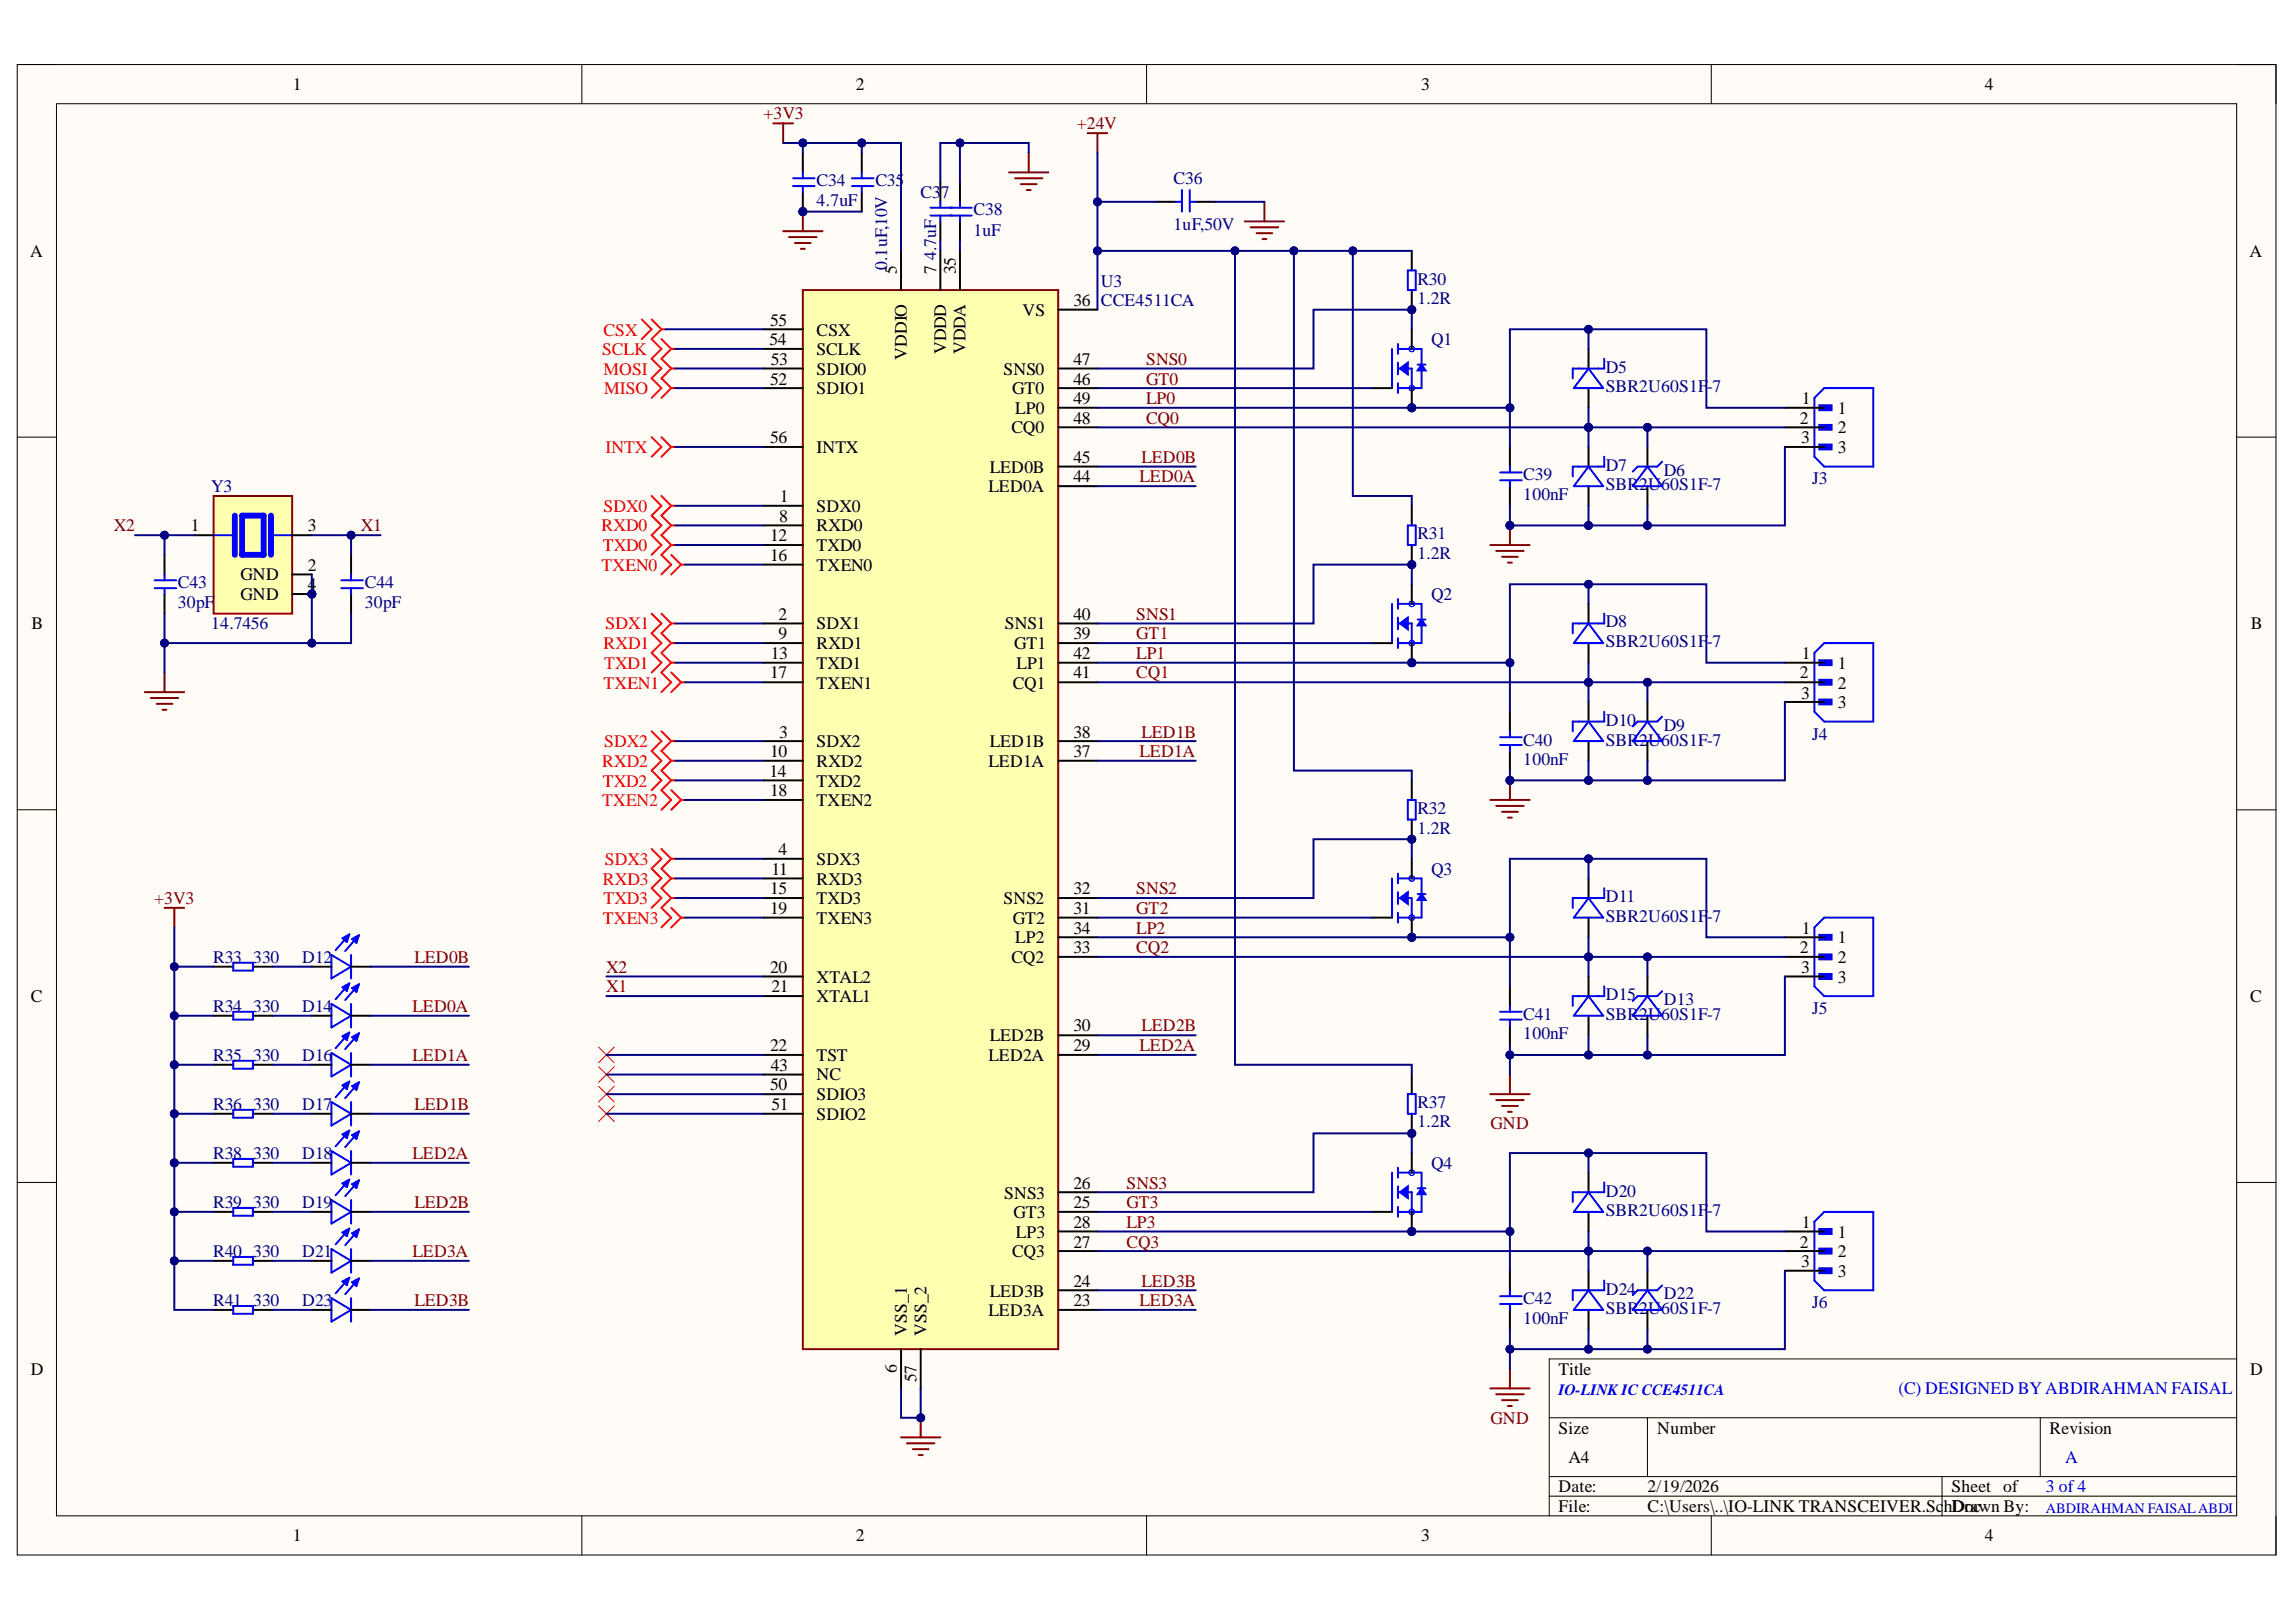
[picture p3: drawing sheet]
<svg xmlns="http://www.w3.org/2000/svg" width="297mm" height="210mm" viewBox="0 0 297 210" stroke-linecap="round" stroke-linejoin="round" font-family="sans-serif">
<defs><g id="words">
<g font-size="2.3">
<text x="37.9" y="11.7">1</text>
<text x="110.7" y="11.7">2</text>
<text x="183.9" y="11.7">3</text>
<text x="256.8" y="11.7">4</text>
<text x="3.9" y="33.3">A</text>
<text x="116" y="35.5" transform="rotate(-90 116 35.5)">5</text>
<text x="121.1" y="35.5" transform="rotate(-90 121.1 35.5)">7</text>
<text x="123.7" y="35.5" transform="rotate(-90 123.7 35.5)">35</text>
<text x="291" y="33.3">A</text>
<text x="132.3" y="40.9">VS</text>
<text x="138.9" y="39.6">36</text>
<text x="99.6" y="44.7">54</text>
<text x="99.6" y="42.2">55</text>
<text x="99.7" y="47.2">53</text>
<text x="105.6" y="43.4">CSX</text>
<text x="105.6" y="46">SCLK</text>
<text x="117.3" y="46.6" transform="rotate(-90 117.3 46.6)">VDDIO</text>
<text x="122.4" y="45.9" transform="rotate(-90 122.4 45.9)">VDDD</text>
<text x="124.9" y="45.9" transform="rotate(-90 124.9 45.9)">VDDA</text>
<text x="138.9" y="47.2">47</text>
<text x="99.6" y="49.8">52</text>
<text x="105.6" y="48.5">SDIO0</text>
<text x="105.6" y="51">SDIO1</text>
<text x="129.8" y="48.5">SNS0</text>
<text x="130.9" y="51">GT0</text>
<text x="131.4" y="53.6">LP0</text>
<text x="138.9" y="52.3">49</text>
<text x="138.9" y="49.8">46</text>
<text x="233.1" y="52.3">1</text>
<text x="237.8" y="53.6">1</text>
<text x="99.6" y="57.4">56</text>
<text x="105.6" y="58.6">INTX</text>
<text x="130.8" y="56.1">CQ0</text>
<text x="138.9" y="54.8">48</text>
<text x="138.9" y="59.9">45</text>
<text x="232.9" y="54.8">2</text>
<text x="233" y="57.4">3</text>
<text x="237.8" y="56.1">2</text>
<text x="237.8" y="58.6">3</text>
<text x="100.9" y="65">1</text>
<text x="127.9" y="63.7">LED0A</text>
<text x="128.1" y="61.2">LED0B</text>
<text x="138.9" y="62.4">44</text>
<text x="24.7" y="68.8">1</text>
<text x="39.8" y="68.8">3</text>
<text x="99.6" y="70">12</text>
<text x="100.8" y="67.5">8</text>
<text x="105.6" y="66.2">SDX0</text>
<text x="105.6" y="68.8">RXD0</text>
<text x="105.6" y="71.3">TXD0</text>
<text x="31.1" y="75.1">GND</text>
<text x="31.1" y="77.6">GND</text>
<text x="39.8" y="73.8">2</text>
<text x="39.8" y="76.4">4</text>
<text x="99.6" y="72.6">16</text>
<text x="105.6" y="73.8">TXEN0</text>
<text x="4.1" y="81.4">B</text>
<text x="100.7" y="80.2">2</text>
<text x="100.7" y="82.7">9</text>
<text x="105.6" y="81.4">SDX1</text>
<text x="105.6" y="84">RXD1</text>
<text x="130" y="81.4">SNS1</text>
<text x="131.2" y="84">GT1</text>
<text x="138.9" y="80.2">40</text>
<text x="138.9" y="82.7">39</text>
<text x="291.2" y="81.4">B</text>
<text x="99.6" y="87.8">17</text>
<text x="99.7" y="85.2">13</text>
<text x="105.6" y="86.5">TXD1</text>
<text x="105.6" y="89.1">TXEN1</text>
<text x="131" y="89.1">CQ1</text>
<text x="131.5" y="86.5">LP1</text>
<text x="138.9" y="85.2">42</text>
<text x="138.9" y="87.8">41</text>
<text x="232.9" y="87.8">2</text>
<text x="233.1" y="85.2">1</text>
<text x="237.8" y="86.5">1</text>
<text x="237.8" y="89.1">2</text>
<text x="100.8" y="95.5">3</text>
<text x="138.9" y="95.5">38</text>
<text x="233" y="90.4">3</text>
<text x="237.8" y="91.7">3</text>
<text x="99.6" y="100.5">14</text>
<text x="99.6" y="98">10</text>
<text x="105.6" y="96.7">SDX2</text>
<text x="105.6" y="99.3">RXD2</text>
<text x="105.6" y="101.8">TXD2</text>
<text x="127.9" y="99.3">LED1A</text>
<text x="128.1" y="96.7">LED1B</text>
<text x="138.9" y="98">37</text>
<text x="99.6" y="103.1">18</text>
<text x="105.6" y="104.3">TXEN2</text>
<text x="99.8" y="113.2">11</text>
<text x="100.7" y="110.7">4</text>
<text x="105.6" y="111.9">SDX3</text>
<text x="99.6" y="115.7">15</text>
<text x="99.6" y="118.3">19</text>
<text x="105.6" y="114.5">RXD3</text>
<text x="105.6" y="117">TXD3</text>
<text x="105.6" y="119.5">TXEN3</text>
<text x="129.8" y="117">SNS2</text>
<text x="131" y="119.5">GT2</text>
<text x="138.9" y="115.7">32</text>
<text x="138.9" y="118.3">31</text>
<text x="99.6" y="125.9">20</text>
<text x="130.8" y="124.6">CQ2</text>
<text x="131.4" y="122.1">LP2</text>
<text x="138.9" y="120.8">34</text>
<text x="138.9" y="123.3">33</text>
<text x="232.9" y="123.3">2</text>
<text x="233" y="125.9">3</text>
<text x="233.1" y="120.8">1</text>
<text x="237.8" y="122.1">1</text>
<text x="237.8" y="124.6">2</text>
<text x="4" y="129.7">C</text>
<text x="99.8" y="128.4">21</text>
<text x="105.6" y="127.1">XTAL2</text>
<text x="105.6" y="129.7">XTAL1</text>
<text x="237.8" y="127.1">3</text>
<text x="291.1" y="129.7">C</text>
<text x="99.6" y="136">22</text>
<text x="105.6" y="137.3">TST</text>
<text x="127.9" y="137.3">LED2A</text>
<text x="128.1" y="134.7">LED2B</text>
<text x="138.9" y="133.5">30</text>
<text x="138.9" y="136">29</text>
<text x="99.6" y="141.1">50</text>
<text x="99.7" y="138.6">43</text>
<text x="99.8" y="143.6">51</text>
<text x="105.6" y="142.4">SDIO3</text>
<text x="105.6" y="139.8">NC</text>
<text x="105.6" y="144.9">SDIO2</text>
<text x="129.9" y="155.1">SNS3</text>
<text x="138.9" y="153.8">26</text>
<text x="131.1" y="157.6">GT3</text>
<text x="131.4" y="160.2">LP3</text>
<text x="138.9" y="156.4">25</text>
<text x="138.9" y="161.4">27</text>
<text x="138.9" y="158.9">28</text>
<text x="232.9" y="161.4">2</text>
<text x="233.1" y="158.9">1</text>
<text x="237.8" y="160.2">1</text>
<text x="128.1" y="167.8">LED3B</text>
<text x="130.9" y="162.7">CQ3</text>
<text x="138.9" y="166.5">24</text>
<text x="233" y="164">3</text>
<text x="237.8" y="162.7">2</text>
<text x="237.8" y="165.2">3</text>
<text x="117.3" y="172.9" transform="rotate(-90 117.3 172.9)">VSS_1</text>
<text x="119.9" y="172.9" transform="rotate(-90 119.9 172.9)">VSS_2</text>
<text x="127.9" y="170.3">LED3A</text>
<text x="138.9" y="169">23</text>
<text x="4" y="177.9">D</text>
<text x="116" y="177.7" transform="rotate(-90 116 177.7)">6</text>
<text x="118.6" y="178.8" transform="rotate(-90 118.6 178.8)">57</text>
<text x="201.6" y="177.9">Title</text>
<text x="291.1" y="177.9">D</text>
<text x="201.6" y="185.5">Size</text>
<text x="214.4" y="185.5">Number</text>
<text x="265.2" y="185.5">Revision</text>
<text x="202.9" y="189.3">A4</text>
<text x="201.6" y="193.1">Date:</text>
<text x="201.6" y="195.7">File:</text>
<text x="213.1" y="193.1">2/19/2026</text>
<text x="213.1" y="195.7">C:\Users\..\IO-LINK TRANSCEIVER.SchDrawn By:</text>
<text x="252.5" y="193.1">Sheet of</text>
<text x="254.2" y="195.7">oc</text>
<text x="37.9" y="199.5">1</text>
<text x="110.7" y="199.5">2</text>
<text x="183.9" y="199.5">3</text>
<text x="256.8" y="199.5">4</text>
</g>
<g font-size="2.3" fill="#800000">
<text x="98.8" y="15.5">+3V3</text>
<text x="139.3" y="16.7">+24V</text>
<text x="148.3" y="47.2">SNS0</text>
<text x="148.3" y="49.8">GT0</text>
<text x="148.3" y="52.3">LP0</text>
<text x="147.7" y="59.9">LED0B</text>
<text x="148.3" y="54.8">CQ0</text>
<text x="147.4" y="62.4">LED0A</text>
<text x="14.7" y="68.8">X2</text>
<text x="46.7" y="68.8">X1</text>
<text x="147" y="80.2">SNS1</text>
<text x="147" y="82.7">GT1</text>
<text x="147" y="85.2">LP1</text>
<text x="147" y="87.8">CQ1</text>
<text x="147.7" y="95.5">LED1B</text>
<text x="147.4" y="98">LED1A</text>
<text x="20" y="117">+3V3</text>
<text x="147" y="115.7">SNS2</text>
<text x="147" y="118.3">GT2</text>
<text x="53.6" y="124.6">LED0B</text>
<text x="78.4" y="125.9">X2</text>
<text x="147" y="120.8">LP2</text>
<text x="147" y="123.3">CQ2</text>
<text x="53.4" y="130.9">LED0A</text>
<text x="78.4" y="128.4">X1</text>
<text x="53.4" y="137.3">LED1A</text>
<text x="147.4" y="136">LED2A</text>
<text x="147.7" y="133.5">LED2B</text>
<text x="53.6" y="143.6">LED1B</text>
<text x="192.8" y="146.2">GND</text>
<text x="53.4" y="150">LED2A</text>
<text x="145.7" y="153.8">SNS3</text>
<text x="53.6" y="156.4">LED2B</text>
<text x="145.7" y="156.4">GT3</text>
<text x="145.7" y="158.9">LP3</text>
<text x="145.7" y="161.4">CQ3</text>
<text x="53.4" y="162.7">LED3A</text>
<text x="147.7" y="166.5">LED3B</text>
<text x="53.6" y="169">LED3B</text>
<text x="147.4" y="169">LED3A</text>
<text x="192.8" y="184.3">GND</text>
</g>
<g font-size="2.3" fill="#000080">
<text x="151.8" y="23.8">C36</text>
<text x="105.6" y="24.1">C34</text>
<text x="105.6" y="26.6">4.7uF</text>
<text x="113.3" y="24.1">C35</text>
<text x="119.1" y="25.6">C3</text>
<text x="121.7" y="25.6">7</text>
<text x="125.9" y="27.9">C38</text>
<text x="151.8" y="29.7">1uF,50V</text>
<text x="114.8" y="35" transform="rotate(-90 114.8 35)">0.1uF,10V</text>
<text x="121.1" y="33.7" transform="rotate(-90 121.1 33.7)">4.7uF</text>
<text x="125.9" y="30.5">1uF</text>
<text x="142.4" y="37.1">U3</text>
<text x="142.4" y="39.6">CCE4511CA</text>
<text x="183.4" y="36.8">R30</text>
<text x="183.4" y="39.4">1.2R</text>
<text x="185.1" y="44.7">Q1</text>
<text x="207.7" y="48.2">D5</text>
<text x="207.7" y="50.8">SBR2U60S1F</text>
<text x="220.9" y="50.8">-7</text>
<text x="27.3" y="63.7">Y3</text>
<text x="197.1" y="62.2">C39</text>
<text x="197.1" y="64.7">100nF</text>
<text x="207.7" y="60.9">D7</text>
<text x="207.7" y="63.4">SBR2</text>
<text x="213.2" y="63.4">U60S1F-7</text>
<text x="215.3" y="61.6">D6</text>
<text x="234.5" y="62.7">J3</text>
<text x="183.4" y="69.8">R31</text>
<text x="23" y="76.1">C43</text>
<text x="47.2" y="76.1">C44</text>
<text x="183.4" y="72.3">1.2R</text>
<text x="185.1" y="77.6">Q2</text>
<text x="23" y="78.7">30pF</text>
<text x="27.3" y="81.4">14.7456</text>
<text x="47.2" y="78.7">30pF</text>
<text x="207.7" y="81.2">D8</text>
<text x="207.7" y="83.7">SBR2U60S1F</text>
<text x="220.9" y="83.7">-7</text>
<text x="207.7" y="93.9">D10</text>
<text x="215.3" y="94.5">D9</text>
<text x="234.5" y="95.7">J4</text>
<text x="197.1" y="96.5">C40</text>
<text x="197.1" y="99">100nF</text>
<text x="207.7" y="96.5">SBR2</text>
<text x="213.2" y="96.5">U60S1F-7</text>
<text x="183.4" y="105.3">R32</text>
<text x="183.4" y="107.9">1.2R</text>
<text x="185.1" y="113.2">Q3</text>
<text x="207.7" y="116.8">D11</text>
<text x="207.7" y="119.3">SBR2U60S1F</text>
<text x="220.9" y="119.3">-7</text>
<text x="27.6" y="124.6">R33</text>
<text x="32.7" y="124.6">330</text>
<text x="39.1" y="124.6">D12</text>
<text x="27.6" y="130.9">R34</text>
<text x="32.7" y="130.9">330</text>
<text x="39.1" y="130.9">D14</text>
<text x="197.1" y="132">C41</text>
<text x="207.7" y="129.4">D15</text>
<text x="207.7" y="132">SBR2</text>
<text x="213.2" y="132">U60S1F-7</text>
<text x="215.3" y="130.1">D13</text>
<text x="234.5" y="131.2">J5</text>
<text x="27.6" y="137.3">R35</text>
<text x="32.7" y="137.3">330</text>
<text x="39.1" y="137.3">D16</text>
<text x="197.1" y="134.5">100nF</text>
<text x="27.6" y="143.6">R36</text>
<text x="32.7" y="143.6">330</text>
<text x="39.1" y="143.6">D17</text>
<text x="183.4" y="143.4">R37</text>
<text x="183.4" y="145.9">1.2R</text>
<text x="27.6" y="150">R38</text>
<text x="32.7" y="150">330</text>
<text x="39.1" y="150">D18</text>
<text x="185.1" y="151.3">Q4</text>
<text x="207.7" y="154.9">D20</text>
<text x="27.6" y="156.4">R39</text>
<text x="32.7" y="156.4">330</text>
<text x="39.1" y="156.4">D19</text>
<text x="207.7" y="157.4">SBR2U60S1F</text>
<text x="220.9" y="157.4">-7</text>
<text x="27.6" y="162.7">R40</text>
<text x="32.7" y="162.7">330</text>
<text x="39.1" y="162.7">D21</text>
<text x="207.7" y="167.5">D24</text>
<text x="27.6" y="169">R41</text>
<text x="32.7" y="169">330</text>
<text x="39.1" y="169">D23</text>
<text x="197.1" y="168.8">C42</text>
<text x="197.1" y="171.3">100nF</text>
<text x="207.7" y="170.1">SBR2</text>
<text x="213.2" y="170.1">U60S1F-7</text>
<text x="215.3" y="168.1">D22</text>
<text x="234.5" y="169.3">J6</text>
</g>
<g font-size="2.3" fill="#f00">
<text x="77.9" y="46">SCLK</text>
<text x="78.1" y="43.4">CSX</text>
<text x="78.1" y="48.5">MOSI</text>
<text x="78.2" y="51">MISO</text>
<text x="78.3" y="58.6">INTX</text>
<text x="77.8" y="68.8">RXD0</text>
<text x="78" y="71.3">TXD0</text>
<text x="78.1" y="66.2">SDX0</text>
<text x="77.8" y="73.8">TXEN0</text>
<text x="78.1" y="84">RXD1</text>
<text x="78.3" y="81.4">SDX1</text>
<text x="78.1" y="89.1">TXEN1</text>
<text x="78.2" y="86.5">TXD1</text>
<text x="77.9" y="99.3">RXD2</text>
<text x="78" y="101.8">TXD2</text>
<text x="78.2" y="96.7">SDX2</text>
<text x="77.9" y="104.3">TXEN2</text>
<text x="78.2" y="111.9">SDX3</text>
<text x="78" y="114.5">RXD3</text>
<text x="78" y="119.5">TXEN3</text>
<text x="78.1" y="117">TXD3</text>
</g>
<g font-size="2.3" fill="#00f">
<text x="245.6" y="180.5">(C) DESIGNED BY ABDIRAHMAN FAISAL</text>
<text x="267.2" y="189.3">A</text>
<text x="264.7" y="193.1">3 of 4</text>
</g>
<text font-size="2" fill="#00f" x="201.6" y="180.5">IO-LINK IC CCE4511CA</text>
<text font-size="1.9" fill="#00f" x="264.7" y="195.7">ABDIRAHMAN FAISALABDI</text>
</g></defs>
<path d="M2.2 8.4h292.2v192.8h-292.2z" fill-rule="evenodd" fill="#fffcf8"/>
<path d="M2.2 8.4h292.2v192.8h-292.2z" fill="none" stroke="#000" stroke-width=".13"/>
<path d="M7.3 13.4h282.1v182.8h-282.1z" fill-rule="evenodd" fill="#fffcf8"/>
<g fill="none" stroke="#000" stroke-width=".13">
<path d="M2.2 8.3h5.1M7.3 13.4h282.1v182.8h-282.1zM75.3 8.3v5.1M148.3 8.3v5.1M221.4 8.4v5M289.4 8.4h5v5M2.2 56.6h5.1M289.4 56.6h5M2.2 104.8h5.1M289.4 104.8h5M2.2 153h5.1M289.4 153h5"/>
<path d="M289.4 175.9h-89v20.3M75.3 196.2v5M148.3 196.2v5M200.4 183.5h89M200.4 191.1h89M200.4 193.6h89M213.1 183.5v7.6M221.4 196.2v5M251.2 191.1v5.1M264 183.5v7.6M294.4 196.2v5"/>
</g>
<g fill="none" stroke="#f00" stroke-width=".25">
<path d="M83 41.3l1.3 1.3-1.3 1.3M84.3 41.3l1.3 1.3M84.3 56.6l1.3 1.2-1.3 1.3M85.6 42.6l-1.3 1.3 1.3 1.3-1.3 1.2 1.3 1.3-1.3 1.3 1.3 1.2-1.3 1.3M85.6 42.6h.5M85.6 43.9l1.2 1.3M85.6 56.6l1.2 1.2M86.8 45.2l-1.2 1.2 1.2 1.3M86.8 45.2h.6M86.8 47.7l-1.2 1.3 1.2 1.2M86.8 47.7h.6M86.8 50.2l-1.2 1.3"/>
<path d="M86.8 50.2h.6M86.8 57.8l-1.2 1.3M86.8 57.8h.6M84.3 64.2l1.3 1.3-1.3 1.2 1.3 1.3-1.3 1.3 1.3 1.2-1.3 1.3M84.3 79.4l1.3 1.3-1.3 1.3 1.3 1.2-1.3 1.3 1.3 1.3-1.3 1.2M85.6 64.2l1.2 1.3M85.6 79.4l1.2 1.3M86.8 65.5l-1.2 1.2 1.2 1.3M86.8 65.5h.6M86.8 68l-1.2 1.3 1.2 1.2M86.8 68h.6M86.8 70.5l-1.2 1.3 1.2 1.3-1.2 1.2"/>
<path d="M86.8 70.5h.6M86.8 71.8l1.3 1.3M88.1 73.1l-1.3 1.2M88.1 73.1h.5M84.3 94.6l1.3 1.3-1.3 1.3 1.3 1.2-1.3 1.3 1.3 1.3-1.3 1.3M85.6 94.6l1.2 1.3M86.8 80.7l-1.2 1.3 1.2 1.2M86.8 80.7h.6M86.8 83.2l-1.2 1.3 1.2 1.3M86.8 83.2h.6M86.8 85.8l-1.2 1.2 1.2 1.3-1.2 1.3M86.8 85.8h.6"/>
<path d="M86.8 87l1.3 1.3M86.8 95.9l-1.2 1.3 1.2 1.2M86.8 95.9h.6M86.8 98.4l-1.2 1.3 1.2 1.3M86.8 98.4h.6M88.1 88.3l-1.3 1.3M88.1 88.3h.5M84.3 109.9l1.3 1.2-1.3 1.3 1.3 1.3-1.3 1.2 1.3 1.3-1.3 1.3M85.6 109.9l1.2 1.2M86.8 101l-1.2 1.3 1.2 1.2-1.2 1.3M86.8 101h.6M86.8 102.3l1.3 1.2"/>
<path d="M86.8 111.1l-1.2 1.3 1.2 1.3M86.8 111.1h.6M86.8 113.7l-1.2 1.2 1.2 1.3M86.8 113.7h.6M86.8 116.2l-1.2 1.3 1.2 1.3-1.2 1.2M86.8 116.2h.6M86.8 117.5l1.3 1.3M88.1 103.5l-1.3 1.3M88.1 103.5h.5M88.1 118.8l-1.3 1.2M88.1 118.8h.5"/>
</g>
<path d="M77.4 135.5l2.1 2M77.4 138l2.1 2.1M79.5 135.5l-2.1 2M79.5 138l-2.1 2.1M77.4 140.6l2.1 2M77.4 143.1l2.1 2M79.5 140.6l-2.1 2M79.5 143.1l-2.1 2" fill="none" stroke="#f00" stroke-width=".13"/>
<path d="M103.9 37.5h33v137.1h-33z" fill-rule="evenodd" fill="#ffffb0"/>
<path d="M103.9 37.5h33v137.1h-33z" fill="none" stroke="#800000" stroke-width=".25"/>
<g fill="none" stroke="#000" stroke-width=".25">
<path d="M116.6 32.5v5M121.7 32.5v5M124.2 32.5v5M98.8 57.8h5.1M98.8 42.6h5.1M98.8 45.2h5.1M98.8 47.7h5.1M98.8 50.2h5.1M136.9 40.1h5.1M136.9 47.7h5.1M136.9 50.2h5.1M136.9 52.8h5.1"/>
<path d="M136.9 55.3h5.1M98.8 65.5h5.1M98.8 68h5.1M98.8 70.5h5.1M98.8 73.1h5.1M136.9 60.4h5.1M136.9 62.9h5.1M98.8 80.7h5.1M98.8 95.9h5.1M98.8 83.2h5.1M98.8 98.4h5.1M98.8 85.8h5.1"/>
<path d="M98.8 88.3h5.1M136.9 80.7h5.1M136.9 95.9h5.1M136.9 83.2h5.1M136.9 98.4h5.1M136.9 85.8h5.1M136.9 88.3h5.1M98.8 111.1h5.1M98.8 113.7h5.1M98.8 101h5.1M98.8 116.2h5.1M98.8 103.5h5.1"/>
<path d="M98.8 118.8h5.1M136.9 116.2h5.1M136.9 118.8h5.1M98.8 126.4h5.1M98.8 128.9h5.1M98.8 136.5h5.1M98.8 139.1h5.1M136.9 136.5h5.1M136.9 121.3h5.1M136.9 123.8h5.1M136.9 134h5.1M98.8 144.1h5.1"/>
<path d="M98.8 141.6h5.1M136.9 156.8h5.1M136.9 154.3h5.1M136.9 159.4h5.1M116.6 174.6v5.1M119.1 174.6v5.1M136.9 169.5h5.1M136.9 167h5.1M136.9 161.9h5.1"/>
</g>
<circle cx="182.6" cy="52.8" r=".51" fill="#000080"/>
<circle cx="182.6" cy="52.8" r=".51" fill="none" stroke="#000080" stroke-width=".13"/>
<path d="M180.1 45.2v5M180.9 44.5v1.3M180.9 46.9v1.6M180.9 49.6v1.3M180.9 47.7h1.7v2.5M180.9 45.2h3v5h-3M183.4 47.2h1" fill="none" stroke="#00f" stroke-width=".25"/>
<path d="M183.9 47.2l.5 .7h-1z" fill="#00f"/>
<path d="M183.9 47.2l.5 .7h-1z" fill="none" stroke="#00f" stroke-width=".25"/>
<path d="M181.1 47.7l1-.8v1.6z" fill="#00f"/>
<path d="M181.1 47.7l1-.8v1.6z" fill="none" stroke="#00f" stroke-width=".25"/>
<g fill="none" stroke="#00f" stroke-width=".13">
<circle cx="182.6" cy="45.2" r=".36"/>
<circle cx="182.6" cy="50.2" r=".36"/>
</g>
<path d="M177.6 50.2h2.5M182.6 42.6v2.6M182.6 50.2v2.6" fill="none" stroke="#000" stroke-width=".25"/>
<circle cx="182.6" cy="52.8" r=".51" fill="#000080"/>
<circle cx="182.6" cy="52.8" r=".51" fill="none" stroke="#000080" stroke-width=".13"/>
<circle cx="182.6" cy="40.1" r=".51" fill="#000080"/>
<circle cx="182.6" cy="40.1" r=".51" fill="none" stroke="#000080" stroke-width=".13"/>
<path d="M182.6 37.5v2.6" fill="none" stroke="#000" stroke-width=".25"/>
<circle cx="182.6" cy="40.1" r=".51" fill="#000080"/>
<circle cx="182.6" cy="40.1" r=".51" fill="none" stroke="#000080" stroke-width=".13"/>
<path d="M149.6 26.1h2.5M154.7 26.1h2.5M182.6 32.5v2.5M205.5 45.2v2.5M205.5 50.2v2.6M205.5 57.8v2.6M213.1 57.8v2.6M205.5 62.9v2.6M213.1 62.9v2.6" fill="none" stroke="#000" stroke-width=".25"/>
<path d="M152.1 26.1h.8M152.9 24.6v2.8M153.9 26.1h.8M153.9 24.6v2.8M182.1 35h1v2.5h-1zM205.5 47.7l1.9 2.5h-3.8zM207.5 59.1v1.3h-4v1.3M207.5 46.4v1.3h-4v1.3M215 59.8l-.6 .6h-2.5l-.7 .6M205.5 60.4l1.9 2.5h-3.8zM213.1 60.4l1.9 2.5h-3.8z" fill="none" stroke="#00f" stroke-width=".25"/>
<path d="M140.7 17.2h2.5M142 17.2v2.6M161 28.7h5.1M161.8 29.4h3.6M162.6 30.2h2M163.3 30.9h.5M163.6 26.1v2.6" fill="none" stroke="#800000" stroke-width=".25"/>
<path d="M235.4 52.5h1.6v.6h-1.6z" fill-rule="evenodd" fill="#00f"/>
<path d="M235.4 52.5h1.6v.6h-1.6z" fill="none" stroke="#00f" stroke-width=".25"/>
<path d="M235.4 55h1.6v.6h-1.6z" fill-rule="evenodd" fill="#00f"/>
<path d="M235.4 55h1.6v.6h-1.6z" fill="none" stroke="#00f" stroke-width=".25"/>
<path d="M235.4 57.5h1.6v.7h-1.6z" fill-rule="evenodd" fill="#00f"/>
<path d="M234.7 51.5l1.3-1.3h6.4v10.2h-6.4l-1.3-1.3zM235.4 57.5h1.6v.7h-1.6z" fill="none" stroke="#00f" stroke-width=".25"/>
<path d="M230.9 52.8h5.1M230.9 55.3h5.1M230.9 57.8h5.1" fill="none" stroke="#000" stroke-width=".25"/>
<path d="M192.8 70.5h5.1M193.6 71.3h3.5M194.3 72.1h2.1M195.1 72.8h.5M195.3 68v2.5" fill="none" stroke="#800000" stroke-width=".25"/>
<circle cx="195.3" cy="68" r=".51" fill="#000080"/>
<circle cx="195.3" cy="68" r=".51" fill="none" stroke="#000080" stroke-width=".13"/>
<g fill="none" stroke="#00f" stroke-width=".25">
<path d="M30.2 124.6h2.5v1h-2.5zM30.2 130.9h2.5v1.1h-2.5zM30.2 137.3h2.5v1h-2.5zM42.9 123.6l2.5 1.5-2.5 1.5zM42.9 129.9l2.5 1.5-2.5 1.6zM42.9 136.3l2.5 1.5-2.5 1.5zM44.7 121.3l-.2 .2M44.7 127.7l-.2 .1M44.7 134l-.2 .2M44.8 121.2h.1v.7M44.8 127.5h.1v.7M44.8 133.9h.1v.7"/>
<path d="M45.2 120.9l-1.8 2.1M45.2 120.9l-.9 .5 .6 .5M45.2 120.9l-.3 1M45.2 127.3l-1.8 2M45.2 127.3l-.9 .5 .6 .4M45.2 127.3l-.3 .9M45.2 133.6l-1.8 2.1M45.2 133.6l-.9 .5 .6 .5M45.2 133.6l-.3 1M45.2 140l-1.8 2M45.2 140l-.9 .5 .6 .4M45.2 140l-.3 .9"/>
<path d="M45.4 123.6v3M45.4 129.9v3.1M45.4 136.3v3M46 121.4l-.3 .2M46 127.8l-.3 .1M46 134.1l-.3 .2M46 121.3h.1v.7M46 127.6h.1v.7M46 134h.1v.7M46.4 121l-1.7 2.1M46.4 121l-.9 .5 .6 .5M46.4 121l-.3 1"/>
<path d="M46.4 127.4l-1.7 2M46.4 127.4l-.9 .5 .6 .4M46.4 127.4l-.3 .9M46.4 133.7l-1.7 2.1M46.4 133.7l-.9 .5 .6 .5M46.4 133.7l-.3 1M30.2 143.6h2.5v1h-2.5zM30.2 150h2.5v1h-2.5zM30.2 156.3h2.5v1h-2.5zM42.9 142.6l2.5 1.5-2.5 1.6zM42.9 149l2.5 1.5-2.5 1.5zM42.9 155.3l2.5 1.5-2.5 1.5z"/>
<path d="M44.7 140.4l-.2 .1M44.7 146.7l-.2 .2M44.7 153.1l-.2 .1M44.7 159.4l-.2 .2M44.8 140.2h.1v.7M44.8 146.5h.1v.8M44.8 152.9h.1v.7M44.8 159.2h.1v.8M45.2 146.3l-1.8 2M45.2 146.3l-.9 .5 .6 .5M45.2 146.3l-.3 1M45.2 152.7l-1.8 2"/>
<path d="M45.2 152.7l-.9 .4 .6 .5M45.2 152.7l-.3 .9M45.2 159l-1.8 2M45.2 159l-.9 .5 .6 .5M45.2 159l-.3 1M45.4 142.6v3.1M45.4 149v3M45.4 155.3v3M46 140.5l-.3 .1M46 146.8l-.3 .2M46 153.2l-.3 .1M46 159.5l-.3 .2"/>
<path d="M46 140.3h.1v.7M46 146.6h.1v.8M46 153h.1v.7M46 159.3h.1v.8M46.4 140.1l-1.7 2M46.4 140.1l-.9 .5 .6 .4M46.4 140.1l-.3 .9M46.4 146.4l-1.7 2M46.4 146.4l-.9 .5 .6 .5M46.4 146.4l-.3 1M46.4 152.8l-1.7 2M46.4 152.8l-.9 .4 .6 .5"/>
<path d="M46.4 152.8l-.3 .9M46.4 159.1l-1.7 2M46.4 159.1l-.9 .5 .6 .5M46.4 159.1l-.3 1M30.2 162.7h2.5v1h-2.5zM30.2 169h2.5v1h-2.5zM42.9 161.6l2.5 1.6-2.5 1.5zM42.9 168l2.5 1.5-2.5 1.5zM44.7 165.8l-.2 .1M44.8 165.6h.1v.7M45.2 165.4l-1.8 2M45.2 165.4l-.9 .4 .6 .5"/>
<path d="M45.2 165.4l-.3 .9M45.4 161.6v3.1M45.4 168v3M46 165.9l-.3 .1M46 165.7h.1v.7M46.4 165.5l-1.7 2M46.4 165.5l-.9 .4 .6 .5M46.4 165.5l-.3 .9"/>
</g>
<g fill="none" stroke="#000" stroke-width=".25">
<path d="M27.6 125.1h2.6M27.6 131.4h2.6M27.6 137.8h2.6M32.7 125.1h2.6M32.7 131.4h2.6M32.7 137.8h2.6M40.3 125.1h2.6M40.3 131.4h2.6M40.3 137.8h2.6M45.4 125.1h2.6M45.4 131.4h2.6M45.4 137.8h2.6"/>
<path d="M27.6 144.1h2.6M27.6 150.5h2.6M27.6 156.8h2.6M32.7 144.1h2.6M32.7 150.5h2.6M32.7 156.8h2.6M40.3 144.1h2.6M40.3 150.5h2.6M40.3 156.8h2.6M45.4 144.1h2.6M45.4 150.5h2.6M45.4 156.8h2.6"/>
<path d="M27.6 163.2h2.6M27.6 169.5h2.6M32.7 163.2h2.6M32.7 169.5h2.6M40.3 163.2h2.6M40.3 169.5h2.6M45.4 163.2h2.6M45.4 169.5h2.6"/>
</g>
<circle cx="103.9" cy="27.4" r=".51" fill="#000080"/>
<circle cx="103.9" cy="27.4" r=".51" fill="none" stroke="#000080" stroke-width=".13"/>
<path d="M103.9 24.8v2.6" fill="none" stroke="#000" stroke-width=".25"/>
<circle cx="103.9" cy="27.4" r=".51" fill="#000080"/>
<circle cx="103.9" cy="27.4" r=".51" fill="none" stroke="#000080" stroke-width=".13"/>
<path d="M103.9 19.8v2.5M111.5 19.8v2.5M111.5 24.8v2.6" fill="none" stroke="#000" stroke-width=".25"/>
<path d="M102.6 23.1h2.8M102.6 24.1h2.8M103.9 22.3v.8M103.9 24.1v.7M110.2 23.1h2.8M110.2 24.1h2.8M111.5 22.3v.8M111.5 24.1v.7" fill="none" stroke="#00f" stroke-width=".25"/>
<path d="M100.1 16h2.5M101.3 16v2.5M101.3 29.9h5.1M102.1 30.7h3.5M102.9 31.4h2M103.6 32.2h.5M103.9 27.4v2.5" fill="none" stroke="#800000" stroke-width=".25"/>
<circle cx="103.9" cy="27.4" r=".51" fill="#000080"/>
<circle cx="103.9" cy="27.4" r=".51" fill="none" stroke="#000080" stroke-width=".13"/>
<path d="M121.7 23.6v2.5M121.7 28.7v2.5M124.2 23.6v2.5M124.2 28.7v2.5" fill="none" stroke="#000" stroke-width=".25"/>
<path d="M120.4 26.9h5.3M120.4 27.9h5.3M121.7 26.1v.8M121.7 27.9v.8M124.2 26.1v.8M124.2 27.9v.8" fill="none" stroke="#00f" stroke-width=".25"/>
<path d="M133.1 19.8v2.5M130.5 22.3h5.1M131.3 23.1h3.6M132.1 23.8h2M132.8 24.6h.5" fill="none" stroke="#800000" stroke-width=".25"/>
<circle cx="182.6" cy="85.8" r=".51" fill="#000080"/>
<circle cx="182.6" cy="85.8" r=".51" fill="none" stroke="#000080" stroke-width=".13"/>
<path d="M180.1 78.1v5.1M180.9 77.5v1.3M180.9 79.9v1.5M180.9 78.1h3v5.1h-3M180.9 82.6v1.3M180.9 80.7h1.7v2.5M183.4 80.2h1" fill="none" stroke="#00f" stroke-width=".25"/>
<path d="M183.9 80.2l.5 .7h-1z" fill="#00f"/>
<path d="M183.9 80.2l.5 .7h-1z" fill="none" stroke="#00f" stroke-width=".25"/>
<path d="M181.1 80.7l1-.8v1.5z" fill="#00f"/>
<path d="M181.1 80.7l1-.8v1.5z" fill="none" stroke="#00f" stroke-width=".25"/>
<g fill="none" stroke="#00f" stroke-width=".13">
<circle cx="182.6" cy="78.1" r=".36"/>
<circle cx="182.6" cy="83.2" r=".36"/>
</g>
<path d="M182.6 75.6v2.5M177.6 83.2h2.5M182.6 83.2v2.6" fill="none" stroke="#000" stroke-width=".25"/>
<circle cx="182.6" cy="85.8" r=".51" fill="#000080"/>
<circle cx="182.6" cy="85.8" r=".51" fill="none" stroke="#000080" stroke-width=".13"/>
<circle cx="182.6" cy="73.1" r=".51" fill="#000080"/>
<circle cx="182.6" cy="73.1" r=".51" fill="none" stroke="#000080" stroke-width=".13"/>
<path d="M182.6 70.5v2.6" fill="none" stroke="#000" stroke-width=".25"/>
<circle cx="182.6" cy="73.1" r=".51" fill="#000080"/>
<circle cx="182.6" cy="73.1" r=".51" fill="none" stroke="#000080" stroke-width=".13"/>
<path d="M182.6 65.5v2.5M205.5 78.1v2.6M205.5 83.2v2.6M205.5 90.8v2.6M205.5 95.9v2.6M213.1 90.8v2.6M213.1 95.9v2.6" fill="none" stroke="#000" stroke-width=".25"/>
<path d="M182.1 68h1v2.5h-1zM207.5 79.4v1.3h-4v1.3M205.5 93.4l1.9 2.5h-3.8zM205.5 80.7l1.9 2.5h-3.8zM207.5 92.1v1.3h-4v1.2M213.1 93.4l1.9 2.5h-3.8zM215 92.7l-.6 .7h-2.5l-.7 .6" fill="none" stroke="#00f" stroke-width=".25"/>
<path d="M235.4 85.4h1.6v.7h-1.6z" fill-rule="evenodd" fill="#00f"/>
<path d="M235.4 85.4h1.6v.7h-1.6z" fill="none" stroke="#00f" stroke-width=".25"/>
<path d="M235.4 88h1.6v.6h-1.6z" fill-rule="evenodd" fill="#00f"/>
<path d="M235.4 88h1.6v.6h-1.6z" fill="none" stroke="#00f" stroke-width=".25"/>
<path d="M235.4 90.5h1.6v.7h-1.6z" fill-rule="evenodd" fill="#00f"/>
<path d="M234.7 84.5l1.3-1.3h6.4v10.2h-6.4l-1.3-1.3zM235.4 90.5h1.6v.7h-1.6z" fill="none" stroke="#00f" stroke-width=".25"/>
<path d="M230.9 85.8h5.1M230.9 88.3h5.1M230.9 90.8h5.1" fill="none" stroke="#000" stroke-width=".25"/>
<path d="M192.8 103.5h5.1M193.6 104.3h3.5M194.3 105.1h2.1M195.1 105.8h.5M195.3 101v2.5" fill="none" stroke="#800000" stroke-width=".25"/>
<circle cx="195.3" cy="101" r=".51" fill="#000080"/>
<circle cx="195.3" cy="101" r=".51" fill="none" stroke="#000080" stroke-width=".13"/>
<circle cx="182.6" cy="121.3" r=".51" fill="#000080"/>
<circle cx="182.6" cy="121.3" r=".51" fill="none" stroke="#000080" stroke-width=".13"/>
<path d="M180.1 113.7v5.1M180.9 113v1.3M180.9 115.5v1.5M180.9 118.1v1.3M180.9 116.2h1.7v2.6M180.9 113.7h3v5.1h-3M183.4 115.7h1" fill="none" stroke="#00f" stroke-width=".25"/>
<path d="M183.9 115.7l.5 .8h-1z" fill="#00f"/>
<path d="M183.9 115.7l.5 .8h-1z" fill="none" stroke="#00f" stroke-width=".25"/>
<path d="M181.1 116.2l1-.7v1.5z" fill="#00f"/>
<path d="M181.1 116.2l1-.7v1.5z" fill="none" stroke="#00f" stroke-width=".25"/>
<g fill="none" stroke="#00f" stroke-width=".13">
<circle cx="182.6" cy="118.8" r=".36"/>
<circle cx="182.6" cy="113.7" r=".36"/>
</g>
<path d="M177.6 118.8h2.5M182.6 111.1v2.6M182.6 118.8v2.5" fill="none" stroke="#000" stroke-width=".25"/>
<circle cx="182.6" cy="121.3" r=".51" fill="#000080"/>
<circle cx="182.6" cy="121.3" r=".51" fill="none" stroke="#000080" stroke-width=".13"/>
<circle cx="182.6" cy="108.6" r=".51" fill="#000080"/>
<circle cx="182.6" cy="108.6" r=".51" fill="none" stroke="#000080" stroke-width=".13"/>
<path d="M182.6 106.1v2.5" fill="none" stroke="#000" stroke-width=".25"/>
<circle cx="182.6" cy="108.6" r=".51" fill="#000080"/>
<circle cx="182.6" cy="108.6" r=".51" fill="none" stroke="#000080" stroke-width=".13"/>
<path d="M182.6 101v2.5M205.5 113.7v2.5M205.5 118.8v2.5M205.5 126.4v2.5M205.5 131.4v2.6M213.1 126.4v2.5M213.1 131.4v2.6" fill="none" stroke="#000" stroke-width=".25"/>
<path d="M182.1 103.5h1v2.6h-1zM205.5 116.2l1.9 2.6h-3.8zM207.5 114.9v1.3h-4v1.3M205.5 128.9l1.9 2.5h-3.8zM207.5 127.6v1.3h-4v1.3M213.1 128.9l1.9 2.5h-3.8zM215 128.3l-.6 .6h-2.5l-.7 .6" fill="none" stroke="#00f" stroke-width=".25"/>
<path d="M235.4 121h1.6v.6h-1.6z" fill-rule="evenodd" fill="#00f"/>
<path d="M235.4 121h1.6v.6h-1.6z" fill="none" stroke="#00f" stroke-width=".25"/>
<path d="M235.4 123.5h1.6v.6h-1.6z" fill-rule="evenodd" fill="#00f"/>
<path d="M235.4 123.5h1.6v.6h-1.6z" fill="none" stroke="#00f" stroke-width=".25"/>
<path d="M235.4 126h1.6v.7h-1.6z" fill-rule="evenodd" fill="#00f"/>
<path d="M236 118.8h6.4v10.1h-6.4l-1.3-1.3v-7.6zM235.4 126h1.6v.7h-1.6z" fill="none" stroke="#00f" stroke-width=".25"/>
<path d="M230.9 121.3h5.1M230.9 123.8h5.1M230.9 126.4h5.1" fill="none" stroke="#000" stroke-width=".25"/>
<path d="M195.3 139.1v2.5M192.8 141.6h5.1M193.6 142.4h3.5M194.3 143.1h2.1M195.1 143.9h.5" fill="none" stroke="#800000" stroke-width=".25"/>
<circle cx="182.6" cy="159.4" r=".51" fill="#000080"/>
<circle cx="182.6" cy="159.4" r=".51" fill="none" stroke="#000080" stroke-width=".13"/>
<path d="M180.1 151.8v5M180.9 151.1v1.3M180.9 153.5v1.5M180.9 156.2v1.3M180.9 154.3h1.7v2.5M180.9 151.8h3v5h-3M183.4 153.8h1" fill="none" stroke="#00f" stroke-width=".25"/>
<path d="M183.9 153.8l.5 .7h-1z" fill="#00f"/>
<path d="M183.9 153.8l.5 .7h-1z" fill="none" stroke="#00f" stroke-width=".25"/>
<path d="M181.1 154.3l1-.8v1.5z" fill="#00f"/>
<path d="M181.1 154.3l1-.8v1.5z" fill="none" stroke="#00f" stroke-width=".25"/>
<g fill="none" stroke="#00f" stroke-width=".13">
<circle cx="182.6" cy="156.8" r=".36"/>
<circle cx="182.6" cy="151.8" r=".36"/>
</g>
<path d="M177.6 156.8h2.5M182.6 149.2v2.6M182.6 156.8v2.6" fill="none" stroke="#000" stroke-width=".25"/>
<circle cx="182.6" cy="159.4" r=".51" fill="#000080"/>
<circle cx="182.6" cy="159.4" r=".51" fill="none" stroke="#000080" stroke-width=".13"/>
<circle cx="182.6" cy="146.7" r=".51" fill="#000080"/>
<circle cx="182.6" cy="146.7" r=".51" fill="none" stroke="#000080" stroke-width=".13"/>
<path d="M182.6 144.1v2.6" fill="none" stroke="#000" stroke-width=".25"/>
<circle cx="182.6" cy="146.7" r=".51" fill="#000080"/>
<circle cx="182.6" cy="146.7" r=".51" fill="none" stroke="#000080" stroke-width=".13"/>
<path d="M182.6 139.1v2.5M205.5 151.8v2.5M205.5 156.8v2.6M205.5 164.4v2.6M205.5 169.5v2.6M213.1 164.4v2.6M213.1 169.5v2.6" fill="none" stroke="#000" stroke-width=".25"/>
<path d="M182.1 141.6h1v2.5h-1zM205.5 154.3l1.9 2.5h-3.8zM207.5 153v1.3h-4v1.3M205.5 167l1.9 2.5h-3.8zM207.5 165.7v1.3h-4v1.2M213.1 167l1.9 2.5h-3.8zM215 166.3l-.6 .7h-2.5l-.7 .6" fill="none" stroke="#00f" stroke-width=".25"/>
<path d="M235.4 159h1.6v.7h-1.6z" fill-rule="evenodd" fill="#00f"/>
<path d="M235.4 159h1.6v.7h-1.6z" fill="none" stroke="#00f" stroke-width=".25"/>
<path d="M235.4 161.6h1.6v.6h-1.6z" fill-rule="evenodd" fill="#00f"/>
<path d="M235.4 161.6h1.6v.6h-1.6z" fill="none" stroke="#00f" stroke-width=".25"/>
<path d="M235.4 164.1h1.6v.7h-1.6z" fill-rule="evenodd" fill="#00f"/>
<g fill="none" stroke="#00f" stroke-width=".25">
<path d="M194.1 61.1h2.8M194.1 62.2h2.8M195.3 60.4v.7M195.3 62.2v.7M194.1 95.4h2.8M194.1 96.4h2.8M195.3 94.6v.8M195.3 96.4v.8M194.1 130.9h2.8M194.1 132h2.8M195.3 130.2v.7M195.3 132v.7"/>
<path d="M234.7 158.1l1.3-1.3h6.4v10.2h-6.4l-1.3-1.3zM194.1 167.7h2.8M194.1 168.8h2.8M195.3 167v.7M195.3 168.8v.7M235.4 164.1h1.6v.7h-1.6z"/>
</g>
<path d="M195.3 57.8v2.6M195.3 62.9v2.6M195.3 92.1v2.5M195.3 97.2v2.5M195.3 127.6v2.6M195.3 132.7v2.6M230.9 159.4h5.1M195.3 164.4v2.6M195.3 169.5v2.6M230.9 161.9h5.1M230.9 164.4h5.1" fill="none" stroke="#000" stroke-width=".25"/>
<path d="M192.8 179.7h5.1M195.3 177.1v2.6M116.6 186h5.1M117.3 186.8h3.6M118.1 187.5h2M118.9 188.3h.5M119.1 183.5v2.5M193.6 180.4h3.5M194.3 181.2h2.1M195.1 182h.5" fill="none" stroke="#800000" stroke-width=".25"/>
<circle cx="119.1" cy="183.5" r=".51" fill="#000080"/>
<circle cx="119.1" cy="183.5" r=".51" fill="none" stroke="#000080" stroke-width=".13"/>
<path d="M21.3 117.5h2.5M22.6 117.5v2.5" fill="none" stroke="#800000" stroke-width=".25"/>
<circle cx="40.3" cy="76.9" r=".51" fill="#000080"/>
<circle cx="40.3" cy="76.9" r=".51" fill="none" stroke="#000080" stroke-width=".13"/>
<path d="M27.6 64.2h10.2v15.2h-10.2z" fill-rule="evenodd" fill="#ffffb0"/>
<path d="M27.6 64.2h10.2v15.2h-10.2z" fill="none" stroke="#800000" stroke-width=".25"/>
<path d="M30.4 66.7v5.1M31.3 66.7h2.8v5.1h-2.8zM35.1 66.7v5.1" fill="none" stroke="#00f" stroke-width=".76"/>
<path d="M27.6 69.3h2.6M35.3 69.3h2.5" fill="none" stroke="#00f" stroke-width=".25"/>
<path d="M25.1 69.3h2.5M37.8 69.3h2.5M37.8 74.3h2.5M37.8 76.9h2.5" fill="none" stroke="#000" stroke-width=".25"/>
<circle cx="40.3" cy="76.9" r=".51" fill="#000080"/>
<circle cx="40.3" cy="76.9" r=".51" fill="none" stroke="#000080" stroke-width=".13"/>
<path d="M21.3 71.8v2.5M21.3 76.9v2.5M45.4 71.8v2.5M45.4 76.9v2.5" fill="none" stroke="#000" stroke-width=".25"/>
<path d="M20 75.1h2.8M20 76.1h2.8M21.3 74.3v.8M21.3 76.1v.8M44.2 75.1h2.7M44.2 76.1h2.7M45.4 74.3v.8M45.4 76.1v.8" fill="none" stroke="#00f" stroke-width=".25"/>
<path d="M18.7 89.6h5.1M19.5 90.3h3.6M20.3 91.1h2M21 91.8h.5M21.3 87v2.6" fill="none" stroke="#800000" stroke-width=".25"/>
<g fill="none" stroke="#000080" stroke-width=".25">
<path d="M86.1 42.6h12.7M87.4 45.2h11.4M87.4 47.7h11.4M87.4 50.2h11.4M87.4 57.8h11.4M142 50.2h35.6M142 52.8h40.6M87.4 65.5h11.4M87.4 68h11.4M87.4 70.5h11.4M88.6 73.1h10.2M87.4 80.7h11.4"/>
<path d="M87.4 83.2h11.4M87.4 85.8h11.4M87.4 95.9h11.4M87.4 98.4h11.4M88.6 88.3h10.2M87.4 101h11.4M87.4 111.1h11.4M87.4 113.7h11.4M87.4 116.2h11.4M88.6 103.5h10.2M88.6 118.8h10.2M78.5 136.5h20.3"/>
<path d="M78.5 139.1h20.3M78.5 126.4h20.3M78.5 128.9h20.3M78.5 141.6h20.3M78.5 144.1h20.3"/>
</g>
<circle cx="182.6" cy="52.8" r=".51" fill="#000080"/>
<circle cx="182.6" cy="52.8" r=".51" fill="none" stroke="#000080" stroke-width=".13"/>
<path d="M182.6 42.6v-2.5h-12.7v7.6h-27.9" fill="none" stroke="#000080" stroke-width=".25"/>
<circle cx="182.6" cy="40.1" r=".51" fill="#000080"/>
<circle cx="182.6" cy="40.1" r=".51" fill="none" stroke="#000080" stroke-width=".13"/>
<path d="M142 32.5h40.6" fill="none" stroke="#000080" stroke-width=".25"/>
<circle cx="142" cy="32.5" r=".51" fill="#000080"/>
<circle cx="142" cy="32.5" r=".51" fill="none" stroke="#000080" stroke-width=".13"/>
<circle cx="159.8" cy="32.5" r=".51" fill="#000080"/>
<circle cx="159.8" cy="32.5" r=".51" fill="none" stroke="#000080" stroke-width=".13"/>
<circle cx="167.4" cy="32.5" r=".51" fill="#000080"/>
<circle cx="167.4" cy="32.5" r=".51" fill="none" stroke="#000080" stroke-width=".13"/>
<circle cx="175" cy="32.5" r=".51" fill="#000080"/>
<circle cx="175" cy="32.5" r=".51" fill="none" stroke="#000080" stroke-width=".13"/>
<path d="M182.6 52.8h12.7v-10.2h25.5v10.2h10.1" fill="none" stroke="#000080" stroke-width=".25"/>
<circle cx="182.6" cy="52.8" r=".51" fill="#000080"/>
<circle cx="182.6" cy="52.8" r=".51" fill="none" stroke="#000080" stroke-width=".13"/>
<circle cx="195.3" cy="52.8" r=".51" fill="#000080"/>
<circle cx="195.3" cy="52.8" r=".51" fill="none" stroke="#000080" stroke-width=".13"/>
<circle cx="205.5" cy="42.6" r=".51" fill="#000080"/>
<circle cx="205.5" cy="42.6" r=".51" fill="none" stroke="#000080" stroke-width=".13"/>
<path d="M205.5 42.6v2.6" fill="none" stroke="#000080" stroke-width=".25"/>
<circle cx="205.5" cy="42.6" r=".51" fill="#000080"/>
<circle cx="205.5" cy="42.6" r=".51" fill="none" stroke="#000080" stroke-width=".13"/>
<path d="M142 55.3h71.1" fill="none" stroke="#000080" stroke-width=".25"/>
<circle cx="205.5" cy="55.3" r=".51" fill="#000080"/>
<circle cx="205.5" cy="55.3" r=".51" fill="none" stroke="#000080" stroke-width=".13"/>
<circle cx="213.1" cy="55.3" r=".51" fill="#000080"/>
<circle cx="213.1" cy="55.3" r=".51" fill="none" stroke="#000080" stroke-width=".13"/>
<path d="M230.9 55.3h-17.8v2.5" fill="none" stroke="#000080" stroke-width=".25"/>
<circle cx="213.1" cy="55.3" r=".51" fill="#000080"/>
<circle cx="213.1" cy="55.3" r=".51" fill="none" stroke="#000080" stroke-width=".13"/>
<path d="M205.5 55.3v2.5" fill="none" stroke="#000080" stroke-width=".25"/>
<circle cx="205.5" cy="55.3" r=".51" fill="#000080"/>
<circle cx="205.5" cy="55.3" r=".51" fill="none" stroke="#000080" stroke-width=".13"/>
<path d="M205.5 52.8v2.5" fill="none" stroke="#000080" stroke-width=".25"/>
<circle cx="205.5" cy="55.3" r=".51" fill="#000080"/>
<circle cx="205.5" cy="55.3" r=".51" fill="none" stroke="#000080" stroke-width=".13"/>
<path d="M230.9 57.8v10.2h-25.4v-2.5" fill="none" stroke="#000080" stroke-width=".25"/>
<circle cx="213.1" cy="68" r=".51" fill="#000080"/>
<circle cx="213.1" cy="68" r=".51" fill="none" stroke="#000080" stroke-width=".13"/>
<circle cx="205.5" cy="68" r=".51" fill="#000080"/>
<circle cx="205.5" cy="68" r=".51" fill="none" stroke="#000080" stroke-width=".13"/>
<path d="M213.1 65.5v2.5" fill="none" stroke="#000080" stroke-width=".25"/>
<circle cx="213.1" cy="68" r=".51" fill="#000080"/>
<circle cx="213.1" cy="68" r=".51" fill="none" stroke="#000080" stroke-width=".13"/>
<path d="M195.3 68h10.2" fill="none" stroke="#000080" stroke-width=".25"/>
<circle cx="195.3" cy="68" r=".51" fill="#000080"/>
<circle cx="195.3" cy="68" r=".51" fill="none" stroke="#000080" stroke-width=".13"/>
<circle cx="205.5" cy="68" r=".51" fill="#000080"/>
<circle cx="205.5" cy="68" r=".51" fill="none" stroke="#000080" stroke-width=".13"/>
<path d="M22.6 120v5.1h5" fill="none" stroke="#000080" stroke-width=".25"/>
<circle cx="22.6" cy="125.1" r=".51" fill="#000080"/>
<circle cx="22.6" cy="125.1" r=".51" fill="none" stroke="#000080" stroke-width=".13"/>
<path d="M22.6 125.1v6.3h5" fill="none" stroke="#000080" stroke-width=".25"/>
<circle cx="22.6" cy="131.4" r=".51" fill="#000080"/>
<circle cx="22.6" cy="131.4" r=".51" fill="none" stroke="#000080" stroke-width=".13"/>
<circle cx="22.6" cy="125.1" r=".51" fill="#000080"/>
<circle cx="22.6" cy="125.1" r=".51" fill="none" stroke="#000080" stroke-width=".13"/>
<path d="M22.6 131.4v6.4h5" fill="none" stroke="#000080" stroke-width=".25"/>
<circle cx="22.6" cy="137.8" r=".51" fill="#000080"/>
<circle cx="22.6" cy="137.8" r=".51" fill="none" stroke="#000080" stroke-width=".13"/>
<circle cx="22.6" cy="131.4" r=".51" fill="#000080"/>
<circle cx="22.6" cy="131.4" r=".51" fill="none" stroke="#000080" stroke-width=".13"/>
<path d="M22.6 137.8v31.7h5" fill="none" stroke="#000080" stroke-width=".25"/>
<circle cx="22.6" cy="163.2" r=".51" fill="#000080"/>
<circle cx="22.6" cy="163.2" r=".51" fill="none" stroke="#000080" stroke-width=".13"/>
<circle cx="22.6" cy="156.8" r=".51" fill="#000080"/>
<circle cx="22.6" cy="156.8" r=".51" fill="none" stroke="#000080" stroke-width=".13"/>
<circle cx="22.6" cy="150.5" r=".51" fill="#000080"/>
<circle cx="22.6" cy="150.5" r=".51" fill="none" stroke="#000080" stroke-width=".13"/>
<circle cx="22.6" cy="144.1" r=".51" fill="#000080"/>
<circle cx="22.6" cy="144.1" r=".51" fill="none" stroke="#000080" stroke-width=".13"/>
<circle cx="22.6" cy="137.8" r=".51" fill="#000080"/>
<circle cx="22.6" cy="137.8" r=".51" fill="none" stroke="#000080" stroke-width=".13"/>
<path d="M22.6 163.2h5" fill="none" stroke="#000080" stroke-width=".25"/>
<circle cx="22.6" cy="163.2" r=".51" fill="#000080"/>
<circle cx="22.6" cy="163.2" r=".51" fill="none" stroke="#000080" stroke-width=".13"/>
<path d="M22.6 156.8h5" fill="none" stroke="#000080" stroke-width=".25"/>
<circle cx="22.6" cy="156.8" r=".51" fill="#000080"/>
<circle cx="22.6" cy="156.8" r=".51" fill="none" stroke="#000080" stroke-width=".13"/>
<path d="M22.6 150.5h5" fill="none" stroke="#000080" stroke-width=".25"/>
<circle cx="22.6" cy="150.5" r=".51" fill="#000080"/>
<circle cx="22.6" cy="150.5" r=".51" fill="none" stroke="#000080" stroke-width=".13"/>
<path d="M22.6 144.1h5" fill="none" stroke="#000080" stroke-width=".25"/>
<circle cx="22.6" cy="144.1" r=".51" fill="#000080"/>
<circle cx="22.6" cy="144.1" r=".51" fill="none" stroke="#000080" stroke-width=".13"/>
<g fill="none" stroke="#000080" stroke-width=".25">
<path d="M121.7 23.6v-5.1h2.5v5.1M121.7 31.2v1.3M124.2 31.2v1.3M142 60.4h12.7M142 62.9h12.7M35.3 125.1h5M35.3 131.4h5M35.3 137.8h5M48 125.1h12.7M48 131.4h12.7M48 137.8h12.7M35.3 144.1h5"/>
<path d="M35.3 150.5h5M35.3 156.8h5M48 144.1h12.7M48 150.5h12.7M48 156.8h12.7M35.3 163.2h5M35.3 169.5h5M48 163.2h12.7M48 169.5h12.7"/>
</g>
<circle cx="124.2" cy="18.5" r=".51" fill="#000080"/>
<circle cx="124.2" cy="18.5" r=".51" fill="none" stroke="#000080" stroke-width=".13"/>
<path d="M124.2 18.5h8.9v1.3" fill="none" stroke="#000080" stroke-width=".25"/>
<circle cx="124.2" cy="18.5" r=".51" fill="#000080"/>
<circle cx="124.2" cy="18.5" r=".51" fill="none" stroke="#000080" stroke-width=".13"/>
<path d="M142 98.4h12.7M142 95.9h12.7M142 83.2h35.6M142 85.8h40.6M142 134h12.7M142 136.5h12.7M142 169.5h12.7M142 167h12.7" fill="none" stroke="#000080" stroke-width=".25"/>
<circle cx="182.6" cy="85.8" r=".51" fill="#000080"/>
<circle cx="182.6" cy="85.8" r=".51" fill="none" stroke="#000080" stroke-width=".13"/>
<path d="M182.6 75.6v-2.5h-12.7v7.6h-27.9" fill="none" stroke="#000080" stroke-width=".25"/>
<circle cx="182.6" cy="73.1" r=".51" fill="#000080"/>
<circle cx="182.6" cy="73.1" r=".51" fill="none" stroke="#000080" stroke-width=".13"/>
<path d="M182.6 85.8h12.7v-10.2h25.5v10.2h10.1" fill="none" stroke="#000080" stroke-width=".25"/>
<circle cx="182.6" cy="85.8" r=".51" fill="#000080"/>
<circle cx="182.6" cy="85.8" r=".51" fill="none" stroke="#000080" stroke-width=".13"/>
<circle cx="195.3" cy="85.8" r=".51" fill="#000080"/>
<circle cx="195.3" cy="85.8" r=".51" fill="none" stroke="#000080" stroke-width=".13"/>
<circle cx="205.5" cy="75.6" r=".51" fill="#000080"/>
<circle cx="205.5" cy="75.6" r=".51" fill="none" stroke="#000080" stroke-width=".13"/>
<path d="M205.5 75.6v2.5" fill="none" stroke="#000080" stroke-width=".25"/>
<circle cx="205.5" cy="75.6" r=".51" fill="#000080"/>
<circle cx="205.5" cy="75.6" r=".51" fill="none" stroke="#000080" stroke-width=".13"/>
<path d="M142 88.3h71.1" fill="none" stroke="#000080" stroke-width=".25"/>
<circle cx="205.5" cy="88.3" r=".51" fill="#000080"/>
<circle cx="205.5" cy="88.3" r=".51" fill="none" stroke="#000080" stroke-width=".13"/>
<circle cx="213.1" cy="88.3" r=".51" fill="#000080"/>
<circle cx="213.1" cy="88.3" r=".51" fill="none" stroke="#000080" stroke-width=".13"/>
<path d="M230.9 88.3h-17.8v2.5" fill="none" stroke="#000080" stroke-width=".25"/>
<circle cx="213.1" cy="88.3" r=".51" fill="#000080"/>
<circle cx="213.1" cy="88.3" r=".51" fill="none" stroke="#000080" stroke-width=".13"/>
<path d="M205.5 88.3v2.5" fill="none" stroke="#000080" stroke-width=".25"/>
<circle cx="205.5" cy="88.3" r=".51" fill="#000080"/>
<circle cx="205.5" cy="88.3" r=".51" fill="none" stroke="#000080" stroke-width=".13"/>
<path d="M205.5 85.8v2.5" fill="none" stroke="#000080" stroke-width=".25"/>
<circle cx="205.5" cy="88.3" r=".51" fill="#000080"/>
<circle cx="205.5" cy="88.3" r=".51" fill="none" stroke="#000080" stroke-width=".13"/>
<path d="M230.9 90.8v10.2h-25.4v-2.5" fill="none" stroke="#000080" stroke-width=".25"/>
<circle cx="213.1" cy="101" r=".51" fill="#000080"/>
<circle cx="213.1" cy="101" r=".51" fill="none" stroke="#000080" stroke-width=".13"/>
<circle cx="205.5" cy="101" r=".51" fill="#000080"/>
<circle cx="205.5" cy="101" r=".51" fill="none" stroke="#000080" stroke-width=".13"/>
<path d="M213.1 98.5v2.5" fill="none" stroke="#000080" stroke-width=".25"/>
<circle cx="213.1" cy="101" r=".51" fill="#000080"/>
<circle cx="213.1" cy="101" r=".51" fill="none" stroke="#000080" stroke-width=".13"/>
<path d="M195.3 101h10.2" fill="none" stroke="#000080" stroke-width=".25"/>
<circle cx="195.3" cy="101" r=".51" fill="#000080"/>
<circle cx="195.3" cy="101" r=".51" fill="none" stroke="#000080" stroke-width=".13"/>
<circle cx="205.5" cy="101" r=".51" fill="#000080"/>
<circle cx="205.5" cy="101" r=".51" fill="none" stroke="#000080" stroke-width=".13"/>
<path d="M142 118.8h35.6M142 121.3h40.6" fill="none" stroke="#000080" stroke-width=".25"/>
<circle cx="182.6" cy="121.3" r=".51" fill="#000080"/>
<circle cx="182.6" cy="121.3" r=".51" fill="none" stroke="#000080" stroke-width=".13"/>
<path d="M182.6 111.1v-2.5h-12.7v7.6h-27.9" fill="none" stroke="#000080" stroke-width=".25"/>
<circle cx="182.6" cy="108.6" r=".51" fill="#000080"/>
<circle cx="182.6" cy="108.6" r=".51" fill="none" stroke="#000080" stroke-width=".13"/>
<path d="M182.6 121.3h12.7v-10.2h25.5v10.2h10.1" fill="none" stroke="#000080" stroke-width=".25"/>
<circle cx="182.6" cy="121.3" r=".51" fill="#000080"/>
<circle cx="182.6" cy="121.3" r=".51" fill="none" stroke="#000080" stroke-width=".13"/>
<circle cx="195.3" cy="121.3" r=".51" fill="#000080"/>
<circle cx="195.3" cy="121.3" r=".51" fill="none" stroke="#000080" stroke-width=".13"/>
<circle cx="205.5" cy="111.1" r=".51" fill="#000080"/>
<circle cx="205.5" cy="111.1" r=".51" fill="none" stroke="#000080" stroke-width=".13"/>
<path d="M205.5 111.1v2.6" fill="none" stroke="#000080" stroke-width=".25"/>
<circle cx="205.5" cy="111.1" r=".51" fill="#000080"/>
<circle cx="205.5" cy="111.1" r=".51" fill="none" stroke="#000080" stroke-width=".13"/>
<path d="M142 123.8h71.1" fill="none" stroke="#000080" stroke-width=".25"/>
<circle cx="205.5" cy="123.8" r=".51" fill="#000080"/>
<circle cx="205.5" cy="123.8" r=".51" fill="none" stroke="#000080" stroke-width=".13"/>
<circle cx="213.1" cy="123.8" r=".51" fill="#000080"/>
<circle cx="213.1" cy="123.8" r=".51" fill="none" stroke="#000080" stroke-width=".13"/>
<path d="M230.9 123.8h-17.8v2.6" fill="none" stroke="#000080" stroke-width=".25"/>
<circle cx="213.1" cy="123.8" r=".51" fill="#000080"/>
<circle cx="213.1" cy="123.8" r=".51" fill="none" stroke="#000080" stroke-width=".13"/>
<path d="M205.5 123.8v2.6" fill="none" stroke="#000080" stroke-width=".25"/>
<circle cx="205.5" cy="123.8" r=".51" fill="#000080"/>
<circle cx="205.5" cy="123.8" r=".51" fill="none" stroke="#000080" stroke-width=".13"/>
<path d="M205.5 121.3v2.5" fill="none" stroke="#000080" stroke-width=".25"/>
<circle cx="205.5" cy="123.8" r=".51" fill="#000080"/>
<circle cx="205.5" cy="123.8" r=".51" fill="none" stroke="#000080" stroke-width=".13"/>
<path d="M230.9 126.4v10.1h-25.4v-2.5" fill="none" stroke="#000080" stroke-width=".25"/>
<circle cx="213.1" cy="136.5" r=".51" fill="#000080"/>
<circle cx="213.1" cy="136.5" r=".51" fill="none" stroke="#000080" stroke-width=".13"/>
<circle cx="205.5" cy="136.5" r=".51" fill="#000080"/>
<circle cx="205.5" cy="136.5" r=".51" fill="none" stroke="#000080" stroke-width=".13"/>
<path d="M213.1 134v2.5" fill="none" stroke="#000080" stroke-width=".25"/>
<circle cx="213.1" cy="136.5" r=".51" fill="#000080"/>
<circle cx="213.1" cy="136.5" r=".51" fill="none" stroke="#000080" stroke-width=".13"/>
<path d="M205.5 136.5h-10.2v2.6" fill="none" stroke="#000080" stroke-width=".25"/>
<circle cx="195.3" cy="136.5" r=".51" fill="#000080"/>
<circle cx="195.3" cy="136.5" r=".51" fill="none" stroke="#000080" stroke-width=".13"/>
<circle cx="205.5" cy="136.5" r=".51" fill="#000080"/>
<circle cx="205.5" cy="136.5" r=".51" fill="none" stroke="#000080" stroke-width=".13"/>
<path d="M103.9 27.4h7.6" fill="none" stroke="#000080" stroke-width=".25"/>
<circle cx="103.9" cy="27.4" r=".51" fill="#000080"/>
<circle cx="103.9" cy="27.4" r=".51" fill="none" stroke="#000080" stroke-width=".13"/>
<path d="M101.3 18.5h15.3v14" fill="none" stroke="#000080" stroke-width=".25"/>
<circle cx="103.9" cy="18.5" r=".51" fill="#000080"/>
<circle cx="103.9" cy="18.5" r=".51" fill="none" stroke="#000080" stroke-width=".13"/>
<circle cx="111.5" cy="18.5" r=".51" fill="#000080"/>
<circle cx="111.5" cy="18.5" r=".51" fill="none" stroke="#000080" stroke-width=".13"/>
<path d="M103.9 18.5v1.3" fill="none" stroke="#000080" stroke-width=".25"/>
<circle cx="103.9" cy="18.5" r=".51" fill="#000080"/>
<circle cx="103.9" cy="18.5" r=".51" fill="none" stroke="#000080" stroke-width=".13"/>
<path d="M111.5 18.5v1.3" fill="none" stroke="#000080" stroke-width=".25"/>
<circle cx="111.5" cy="18.5" r=".51" fill="#000080"/>
<circle cx="111.5" cy="18.5" r=".51" fill="none" stroke="#000080" stroke-width=".13"/>
<path d="M142 19.8v20.3" fill="none" stroke="#000080" stroke-width=".25"/>
<circle cx="142" cy="32.5" r=".51" fill="#000080"/>
<circle cx="142" cy="32.5" r=".51" fill="none" stroke="#000080" stroke-width=".13"/>
<circle cx="142" cy="26.1" r=".51" fill="#000080"/>
<circle cx="142" cy="26.1" r=".51" fill="none" stroke="#000080" stroke-width=".13"/>
<path d="M142 26.1h7.6M157.2 26.1h6.4" fill="none" stroke="#000080" stroke-width=".25"/>
<circle cx="142" cy="26.1" r=".51" fill="#000080"/>
<circle cx="142" cy="26.1" r=".51" fill="none" stroke="#000080" stroke-width=".13"/>
<path d="M142 156.8h35.6M142 159.4h40.6" fill="none" stroke="#000080" stroke-width=".25"/>
<circle cx="182.6" cy="159.4" r=".51" fill="#000080"/>
<circle cx="182.6" cy="159.4" r=".51" fill="none" stroke="#000080" stroke-width=".13"/>
<path d="M182.6 149.2v-2.5h-12.7v7.6h-27.9" fill="none" stroke="#000080" stroke-width=".25"/>
<circle cx="182.6" cy="146.7" r=".51" fill="#000080"/>
<circle cx="182.6" cy="146.7" r=".51" fill="none" stroke="#000080" stroke-width=".13"/>
<path d="M182.6 159.4h12.7v-10.2h25.5v10.2h10.1" fill="none" stroke="#000080" stroke-width=".25"/>
<circle cx="182.6" cy="159.4" r=".51" fill="#000080"/>
<circle cx="182.6" cy="159.4" r=".51" fill="none" stroke="#000080" stroke-width=".13"/>
<circle cx="195.3" cy="159.4" r=".51" fill="#000080"/>
<circle cx="195.3" cy="159.4" r=".51" fill="none" stroke="#000080" stroke-width=".13"/>
<circle cx="205.5" cy="149.2" r=".51" fill="#000080"/>
<circle cx="205.5" cy="149.2" r=".51" fill="none" stroke="#000080" stroke-width=".13"/>
<path d="M205.5 149.2v2.6" fill="none" stroke="#000080" stroke-width=".25"/>
<circle cx="205.5" cy="149.2" r=".51" fill="#000080"/>
<circle cx="205.5" cy="149.2" r=".51" fill="none" stroke="#000080" stroke-width=".13"/>
<path d="M142 161.9h71.1" fill="none" stroke="#000080" stroke-width=".25"/>
<circle cx="205.5" cy="161.9" r=".51" fill="#000080"/>
<circle cx="205.5" cy="161.9" r=".51" fill="none" stroke="#000080" stroke-width=".13"/>
<circle cx="213.1" cy="161.9" r=".51" fill="#000080"/>
<circle cx="213.1" cy="161.9" r=".51" fill="none" stroke="#000080" stroke-width=".13"/>
<path d="M230.9 161.9h-17.8v2.5" fill="none" stroke="#000080" stroke-width=".25"/>
<circle cx="213.1" cy="161.9" r=".51" fill="#000080"/>
<circle cx="213.1" cy="161.9" r=".51" fill="none" stroke="#000080" stroke-width=".13"/>
<path d="M205.5 161.9v2.5" fill="none" stroke="#000080" stroke-width=".25"/>
<circle cx="205.5" cy="161.9" r=".51" fill="#000080"/>
<circle cx="205.5" cy="161.9" r=".51" fill="none" stroke="#000080" stroke-width=".13"/>
<path d="M205.5 159.4v2.5" fill="none" stroke="#000080" stroke-width=".25"/>
<circle cx="205.5" cy="161.9" r=".51" fill="#000080"/>
<circle cx="205.5" cy="161.9" r=".51" fill="none" stroke="#000080" stroke-width=".13"/>
<path d="M230.9 164.4v10.2h-25.4v-2.5" fill="none" stroke="#000080" stroke-width=".25"/>
<circle cx="213.1" cy="174.6" r=".51" fill="#000080"/>
<circle cx="213.1" cy="174.6" r=".51" fill="none" stroke="#000080" stroke-width=".13"/>
<circle cx="205.5" cy="174.6" r=".51" fill="#000080"/>
<circle cx="205.5" cy="174.6" r=".51" fill="none" stroke="#000080" stroke-width=".13"/>
<path d="M213.1 172.1v2.5" fill="none" stroke="#000080" stroke-width=".25"/>
<circle cx="213.1" cy="174.6" r=".51" fill="#000080"/>
<circle cx="213.1" cy="174.6" r=".51" fill="none" stroke="#000080" stroke-width=".13"/>
<path d="M205.5 174.6h-10.2v2.5" fill="none" stroke="#000080" stroke-width=".25"/>
<circle cx="195.3" cy="174.6" r=".51" fill="#000080"/>
<circle cx="195.3" cy="174.6" r=".51" fill="none" stroke="#000080" stroke-width=".13"/>
<circle cx="205.5" cy="174.6" r=".51" fill="#000080"/>
<circle cx="205.5" cy="174.6" r=".51" fill="none" stroke="#000080" stroke-width=".13"/>
<path d="M175 32.5v31.7h7.6v1.3" fill="none" stroke="#000080" stroke-width=".25"/>
<circle cx="175" cy="32.5" r=".51" fill="#000080"/>
<circle cx="175" cy="32.5" r=".51" fill="none" stroke="#000080" stroke-width=".13"/>
<path d="M167.4 32.5v67.2h15.2v1.3" fill="none" stroke="#000080" stroke-width=".25"/>
<circle cx="167.4" cy="32.5" r=".51" fill="#000080"/>
<circle cx="167.4" cy="32.5" r=".51" fill="none" stroke="#000080" stroke-width=".13"/>
<path d="M159.8 32.5v105.3h22.8v1.3" fill="none" stroke="#000080" stroke-width=".25"/>
<circle cx="159.8" cy="32.5" r=".51" fill="#000080"/>
<circle cx="159.8" cy="32.5" r=".51" fill="none" stroke="#000080" stroke-width=".13"/>
<path d="M195.3 65.5v2.5" fill="none" stroke="#000080" stroke-width=".25"/>
<circle cx="195.3" cy="68" r=".51" fill="#000080"/>
<circle cx="195.3" cy="68" r=".51" fill="none" stroke="#000080" stroke-width=".13"/>
<path d="M195.3 52.8v5" fill="none" stroke="#000080" stroke-width=".25"/>
<circle cx="195.3" cy="52.8" r=".51" fill="#000080"/>
<circle cx="195.3" cy="52.8" r=".51" fill="none" stroke="#000080" stroke-width=".13"/>
<path d="M195.3 121.3v6.3" fill="none" stroke="#000080" stroke-width=".25"/>
<circle cx="195.3" cy="121.3" r=".51" fill="#000080"/>
<circle cx="195.3" cy="121.3" r=".51" fill="none" stroke="#000080" stroke-width=".13"/>
<path d="M195.3 99.7v1.3" fill="none" stroke="#000080" stroke-width=".25"/>
<circle cx="195.3" cy="101" r=".51" fill="#000080"/>
<circle cx="195.3" cy="101" r=".51" fill="none" stroke="#000080" stroke-width=".13"/>
<path d="M195.3 85.8v6.3" fill="none" stroke="#000080" stroke-width=".25"/>
<circle cx="195.3" cy="85.8" r=".51" fill="#000080"/>
<circle cx="195.3" cy="85.8" r=".51" fill="none" stroke="#000080" stroke-width=".13"/>
<path d="M195.3 159.4v5" fill="none" stroke="#000080" stroke-width=".25"/>
<circle cx="195.3" cy="159.4" r=".51" fill="#000080"/>
<circle cx="195.3" cy="159.4" r=".51" fill="none" stroke="#000080" stroke-width=".13"/>
<path d="M195.3 172.1v2.5" fill="none" stroke="#000080" stroke-width=".25"/>
<circle cx="195.3" cy="174.6" r=".51" fill="#000080"/>
<circle cx="195.3" cy="174.6" r=".51" fill="none" stroke="#000080" stroke-width=".13"/>
<path d="M195.3 135.3v1.2" fill="none" stroke="#000080" stroke-width=".25"/>
<circle cx="195.3" cy="136.5" r=".51" fill="#000080"/>
<circle cx="195.3" cy="136.5" r=".51" fill="none" stroke="#000080" stroke-width=".13"/>
<path d="M116.6 179.7v3.8h2.5v-3.8" fill="none" stroke="#000080" stroke-width=".25"/>
<circle cx="119.1" cy="183.5" r=".51" fill="#000080"/>
<circle cx="119.1" cy="183.5" r=".51" fill="none" stroke="#000080" stroke-width=".13"/>
<path d="M21.3 69.3h3.8" fill="none" stroke="#000080" stroke-width=".25"/>
<circle cx="21.3" cy="69.3" r=".51" fill="#000080"/>
<circle cx="21.3" cy="69.3" r=".51" fill="none" stroke="#000080" stroke-width=".13"/>
<path d="M17.5 69.3h3.8v2.5" fill="none" stroke="#000080" stroke-width=".25"/>
<circle cx="21.3" cy="69.3" r=".51" fill="#000080"/>
<circle cx="21.3" cy="69.3" r=".51" fill="none" stroke="#000080" stroke-width=".13"/>
<path d="M21.3 79.4v7.6" fill="none" stroke="#000080" stroke-width=".25"/>
<circle cx="21.3" cy="83.2" r=".51" fill="#000080"/>
<circle cx="21.3" cy="83.2" r=".51" fill="none" stroke="#000080" stroke-width=".13"/>
<path d="M40.3 74.3v2.6" fill="none" stroke="#000080" stroke-width=".25"/>
<circle cx="40.3" cy="76.9" r=".51" fill="#000080"/>
<circle cx="40.3" cy="76.9" r=".51" fill="none" stroke="#000080" stroke-width=".13"/>
<path d="M40.3 76.9v6.3h-19" fill="none" stroke="#000080" stroke-width=".25"/>
<circle cx="40.3" cy="76.9" r=".51" fill="#000080"/>
<circle cx="40.3" cy="76.9" r=".51" fill="none" stroke="#000080" stroke-width=".13"/>
<circle cx="40.3" cy="83.2" r=".51" fill="#000080"/>
<circle cx="40.3" cy="83.2" r=".51" fill="none" stroke="#000080" stroke-width=".13"/>
<circle cx="21.3" cy="83.2" r=".51" fill="#000080"/>
<circle cx="21.3" cy="83.2" r=".51" fill="none" stroke="#000080" stroke-width=".13"/>
<path d="M45.4 79.4v3.8h-5.1" fill="none" stroke="#000080" stroke-width=".25"/>
<circle cx="40.3" cy="83.2" r=".51" fill="#000080"/>
<circle cx="40.3" cy="83.2" r=".51" fill="none" stroke="#000080" stroke-width=".13"/>
<path d="M45.4 69.3v2.5" fill="none" stroke="#000080" stroke-width=".25"/>
<circle cx="45.4" cy="69.3" r=".51" fill="#000080"/>
<circle cx="45.4" cy="69.3" r=".51" fill="none" stroke="#000080" stroke-width=".13"/>
<path d="M40.3 69.3h8.9" fill="none" stroke="#000080" stroke-width=".25"/>
<circle cx="45.4" cy="69.3" r=".51" fill="#000080"/>
<circle cx="45.4" cy="69.3" r=".51" fill="none" stroke="#000080" stroke-width=".13"/>
<use href="#words"/>
</svg>
